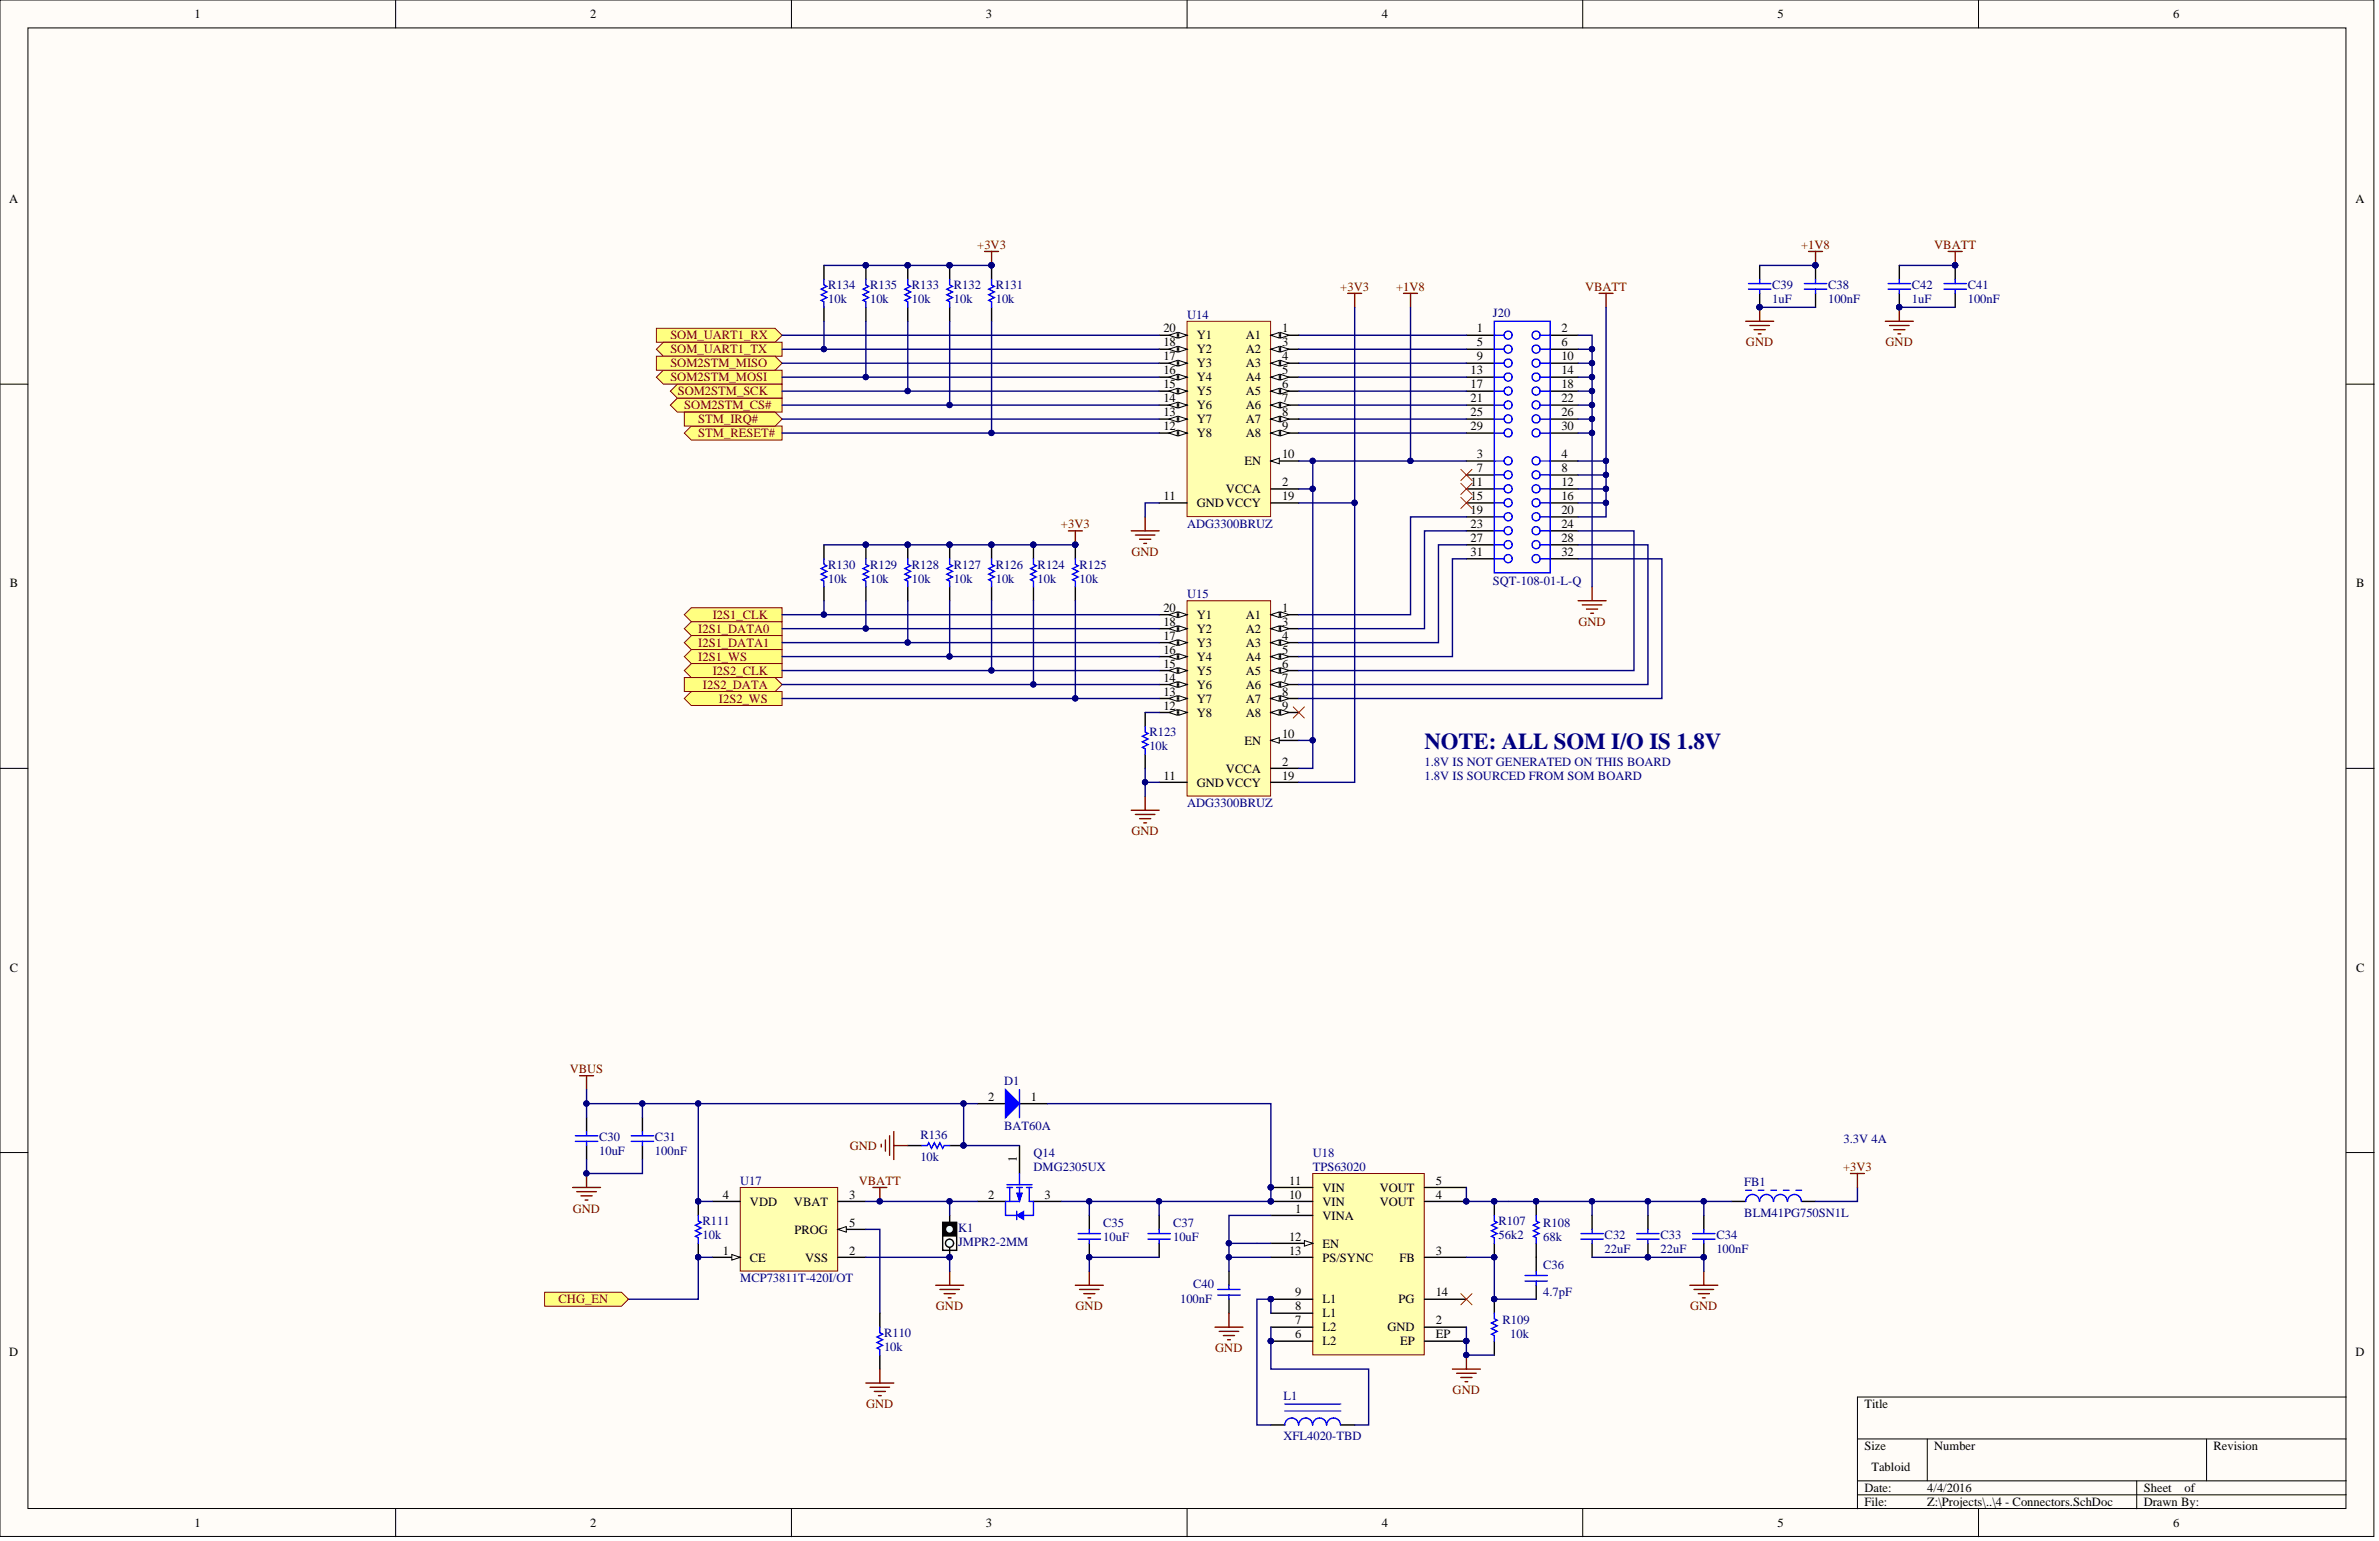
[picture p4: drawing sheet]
<svg xmlns="http://www.w3.org/2000/svg" width="431mm" height="279mm" viewBox="0 0 431 279" stroke-linecap="round" stroke-linejoin="round" font-family="sans-serif">
<defs><g id="words">
<text font-size="4.1" fill="#000080" x="258.3" y="135.9">NOTE: ALL SOM I/O IS 1.8V</text>
<g font-size="2.3">
<text x="35.3" y="3.3">1</text>
<text x="107.1" y="3.3">2</text>
<text x="178.8" y="3.3">3</text>
<text x="250.6" y="3.3">4</text>
<text x="322.3" y="3.3">5</text>
<text x="394.1" y="3.3">6</text>
<text x="1.7" y="36.9">A</text>
<text x="427.2" y="36.9">A</text>
<text x="211" y="65.3">17</text>
<text x="211" y="62.8">18</text>
<text x="211" y="60.3">20</text>
<text x="217.1" y="64.1">Y2</text>
<text x="217.1" y="61.5">Y1</text>
<text x="225.9" y="61.5">A1</text>
<text x="225.9" y="64.1">A2</text>
<text x="232.5" y="60.3">1</text>
<text x="232.5" y="62.8">3</text>
<text x="232.5" y="65.3">4</text>
<text x="267.8" y="60.3">1</text>
<text x="267.8" y="62.8">5</text>
<text x="267.8" y="65.3">9</text>
<text x="283.2" y="60.3">2</text>
<text x="283.2" y="62.8">6</text>
<text x="283.2" y="65.3">10</text>
<text x="211" y="70.4">15</text>
<text x="211" y="67.9">16</text>
<text x="217.1" y="71.7">Y5</text>
<text x="217.1" y="69.1">Y4</text>
<text x="217.1" y="66.6">Y3</text>
<text x="225.9" y="66.6">A3</text>
<text x="225.9" y="69.1">A4</text>
<text x="225.9" y="71.7">A5</text>
<text x="232.5" y="67.9">5</text>
<text x="232.5" y="70.4">6</text>
<text x="266.7" y="70.4">17</text>
<text x="266.7" y="67.9">13</text>
<text x="283.2" y="67.9">14</text>
<text x="283.2" y="70.4">18</text>
<text x="211" y="75.5">13</text>
<text x="211" y="72.9">14</text>
<text x="217.1" y="76.7">Y7</text>
<text x="217.1" y="74.2">Y6</text>
<text x="225.9" y="74.2">A6</text>
<text x="225.9" y="76.7">A7</text>
<text x="232.5" y="72.9">7</text>
<text x="232.5" y="75.5">8</text>
<text x="266.7" y="75.5">25</text>
<text x="266.7" y="72.9">21</text>
<text x="283.2" y="72.9">22</text>
<text x="283.2" y="75.5">26</text>
<text x="211" y="78">12</text>
<text x="217.1" y="79.3">Y8</text>
<text x="225.9" y="79.3">A8</text>
<text x="232.5" y="78">9</text>
<text x="232.5" y="83.1">10</text>
<text x="266.7" y="78">29</text>
<text x="267.8" y="83.1">3</text>
<text x="283.2" y="83.1">4</text>
<text x="283.2" y="78">30</text>
<text x="222.3" y="89.4">VCCA</text>
<text x="225.7" y="84.3">EN</text>
<text x="232.5" y="88.1">2</text>
<text x="266.7" y="88.1">11</text>
<text x="267.8" y="85.6">7</text>
<text x="283.2" y="85.6">8</text>
<text x="283.2" y="88.1">12</text>
<text x="211" y="90.7">11</text>
<text x="217.1" y="91.9">GNDVCCY</text>
<text x="232.5" y="90.7">19</text>
<text x="266.7" y="95.7">23</text>
<text x="266.7" y="93.2">19</text>
<text x="266.7" y="90.7">15</text>
<text x="283.2" y="90.7">16</text>
<text x="283.2" y="93.2">20</text>
<text x="283.2" y="95.7">24</text>
<text x="266.7" y="100.8">31</text>
<text x="266.7" y="98.3">27</text>
<text x="283.2" y="98.3">28</text>
<text x="283.2" y="100.8">32</text>
<text x="1.8" y="106.5">B</text>
<text x="427.3" y="106.5">B</text>
<text x="211" y="113.5">18</text>
<text x="211" y="110.9">20</text>
<text x="217.1" y="112.2">Y1</text>
<text x="225.9" y="112.2">A1</text>
<text x="232.5" y="110.9">1</text>
<text x="232.5" y="113.5">3</text>
<text x="211" y="118.5">16</text>
<text x="211" y="116">17</text>
<text x="217.1" y="119.8">Y4</text>
<text x="217.1" y="117.3">Y3</text>
<text x="217.1" y="114.7">Y2</text>
<text x="225.9" y="114.7">A2</text>
<text x="225.9" y="117.3">A3</text>
<text x="225.9" y="119.8">A4</text>
<text x="232.5" y="116">4</text>
<text x="232.5" y="118.5">5</text>
<text x="211" y="123.6">14</text>
<text x="211" y="121.1">15</text>
<text x="217.1" y="124.9">Y6</text>
<text x="217.1" y="122.3">Y5</text>
<text x="225.9" y="122.3">A5</text>
<text x="225.9" y="124.9">A6</text>
<text x="232.5" y="121.1">6</text>
<text x="232.5" y="123.6">7</text>
<text x="211" y="128.7">12</text>
<text x="211" y="126.1">13</text>
<text x="217.1" y="129.9">Y8</text>
<text x="217.1" y="127.4">Y7</text>
<text x="225.9" y="127.4">A7</text>
<text x="225.9" y="129.9">A8</text>
<text x="232.5" y="126.1">8</text>
<text x="232.5" y="128.7">9</text>
<text x="225.7" y="135">EN</text>
<text x="232.5" y="133.7">10</text>
<text x="211" y="141.3">11</text>
<text x="217.1" y="142.6">GNDVCCY</text>
<text x="222.3" y="140.1">VCCA</text>
<text x="232.5" y="138.8">2</text>
<text x="232.5" y="141.3">19</text>
<text x="1.8" y="176.2">C</text>
<text x="427.3" y="176.2">C</text>
<text x="179.2" y="199.6">2</text>
<text x="186.9" y="199.6">1</text>
<text x="184.4" y="210.7" transform="rotate(-90 184.4 210.7)">1</text>
<text x="233.8" y="214.8">11</text>
<text x="260.4" y="214.8">5</text>
<text x="131.1" y="217.3">4</text>
<text x="136" y="218.6">VDD</text>
<text x="144" y="218.6">VBAT</text>
<text x="154" y="217.3">3</text>
<text x="179.2" y="217.3">2</text>
<text x="189.5" y="217.3">3</text>
<text x="233.8" y="217.3">10</text>
<text x="234.9" y="219.9">1</text>
<text x="239.9" y="218.6">VIN</text>
<text x="239.9" y="221.1">VINA</text>
<text x="239.9" y="216.1">VIN</text>
<text x="250.2" y="218.6">VOUT</text>
<text x="250.2" y="216.1">VOUT</text>
<text x="260.4" y="217.3">4</text>
<text x="131.1" y="227.5">1</text>
<text x="144.1" y="223.7">PROG</text>
<text x="154" y="227.5">2</text>
<text x="154" y="222.4">5</text>
<text x="233.8" y="224.9">12</text>
<text x="233.8" y="227.5">13</text>
<text x="239.9" y="226.2">EN</text>
<text x="260.4" y="227.5">3</text>
<text x="136" y="228.7">CE</text>
<text x="146" y="228.7">VSS</text>
<text x="239.9" y="228.7">PS/SYNC</text>
<text x="253.8" y="228.7">FB</text>
<text x="234.9" y="235.1">9</text>
<text x="234.9" y="237.6">8</text>
<text x="239.9" y="236.3">L1</text>
<text x="239.9" y="238.9">L1</text>
<text x="253.7" y="236.3">PG</text>
<text x="260.4" y="235.1">14</text>
<text x="1.7" y="245.8">D</text>
<text x="234.9" y="242.7">6</text>
<text x="234.9" y="240.1">7</text>
<text x="239.9" y="243.9">L2</text>
<text x="239.9" y="241.4">L2</text>
<text x="251.6" y="241.4">GND</text>
<text x="253.9" y="243.9">EP</text>
<text x="260.4" y="240.1">2</text>
<text x="260.4" y="242.7">EP</text>
<text x="427.2" y="245.8">D</text>
<text x="338.1" y="255.3">Title</text>
<text x="338.1" y="262.9">Size</text>
<text x="350.8" y="262.9">Number</text>
<text x="401.4" y="262.9">Revision</text>
<text x="339.4" y="266.7">Tabloid</text>
<text x="338.1" y="270.5">Date:</text>
<text x="338.1" y="273.1">File:</text>
<text x="349.5" y="270.5">4/4/2016</text>
<text x="349.5" y="273.1">Z:\Projects\..\4 - Connectors.SchDoc</text>
<text x="388.8" y="270.5">Sheet</text>
<text x="388.8" y="273.1">Drawn By:</text>
<text x="396.2" y="270.5">of</text>
<text x="35.3" y="276.9">1</text>
<text x="107.1" y="276.9">2</text>
<text x="178.8" y="276.9">3</text>
<text x="250.6" y="276.9">4</text>
<text x="322.3" y="276.9">5</text>
<text x="394.1" y="276.9">6</text>
</g>
<g font-size="2.3" fill="#800000">
<text x="177.2" y="45.1">+3V3</text>
<text x="326.6" y="45.1">+1V8</text>
<text x="350.8" y="45.1">VBATT</text>
<text x="243.1" y="52.7">+3V3</text>
<text x="253.2" y="52.7">+1V8</text>
<text x="287.5" y="52.7">VBATT</text>
<text x="121.6" y="61.5">SOM_UART1_RX</text>
<text x="121.6" y="64.1">SOM_UART1_TX</text>
<text x="316.6" y="62.8">GND</text>
<text x="342" y="62.8">GND</text>
<text x="121.6" y="69.1">SOM2STM_MOSI</text>
<text x="121.6" y="66.6">SOM2STM_MISO</text>
<text x="122.9" y="71.7">SOM2STM_SCK</text>
<text x="124.1" y="74.2">SOM2STM_CS#</text>
<text x="126.6" y="76.7">STM_IRQ#</text>
<text x="126.6" y="79.3">STM_RESET#</text>
<text x="192.4" y="95.7">+3V3</text>
<text x="205.2" y="100.8">GND</text>
<text x="129.3" y="112.2">I2S1_CLK</text>
<text x="286.2" y="113.5">GND</text>
<text x="126.6" y="114.7">I2S1_DATA0</text>
<text x="126.6" y="117.3">I2S1_DATA1</text>
<text x="126.6" y="119.8">I2S1_WS</text>
<text x="127.5" y="124.9">I2S2_DATA</text>
<text x="129.3" y="122.3">I2S2_CLK</text>
<text x="130.4" y="127.4">I2S2_WS</text>
<text x="205.2" y="151.5">GND</text>
<text x="103.3" y="194.5">VBUS</text>
<text x="154.1" y="208.5">GND</text>
<text x="155.8" y="214.8">VBATT</text>
<text x="334.2" y="212.3">+3V3</text>
<text x="103.9" y="219.9">GND</text>
<text x="101.3" y="236.3">CHG_EN</text>
<text x="169.7" y="237.6">GND</text>
<text x="195.1" y="237.6">GND</text>
<text x="306.5" y="237.6">GND</text>
<text x="220.4" y="245.2">GND</text>
<text x="157.1" y="255.3">GND</text>
<text x="263.4" y="252.8">GND</text>
</g>
<g font-size="2.3" fill="#000080">
<text x="150.2" y="52.4">R134</text>
<text x="157.8" y="52.4">R135</text>
<text x="165.4" y="52.4">R133</text>
<text x="173" y="52.4">R132</text>
<text x="180.6" y="52.4">R131</text>
<text x="321.4" y="52.4">C39</text>
<text x="331.5" y="52.4">C38</text>
<text x="346.7" y="52.4">C42</text>
<text x="356.9" y="52.4">C41</text>
<text x="150.2" y="55">10k</text>
<text x="157.8" y="55">10k</text>
<text x="165.4" y="55">10k</text>
<text x="173" y="55">10k</text>
<text x="180.6" y="55">10k</text>
<text x="215.3" y="57.7">U14</text>
<text x="270.8" y="57.5">J20</text>
<text x="321.4" y="55">1uF</text>
<text x="331.5" y="55">100nF</text>
<text x="346.7" y="55">1uF</text>
<text x="356.9" y="55">100nF</text>
<text x="215.3" y="95.7">ADG3300BRUZ</text>
<text x="150.2" y="105.6">10k</text>
<text x="150.2" y="103.1">R130</text>
<text x="157.8" y="105.6">10k</text>
<text x="157.8" y="103.1">R129</text>
<text x="165.4" y="105.6">10k</text>
<text x="165.4" y="103.1">R128</text>
<text x="173" y="105.6">10k</text>
<text x="173" y="103.1">R127</text>
<text x="180.6" y="105.6">10k</text>
<text x="180.6" y="103.1">R126</text>
<text x="188.2" y="105.6">10k</text>
<text x="188.2" y="103.1">R124</text>
<text x="195.8" y="105.6">10k</text>
<text x="195.8" y="103.1">R125</text>
<text x="270.8" y="106.1">SQT-108-01-L-Q</text>
<text x="215.3" y="108.4">U15</text>
<text x="208.4" y="136">10k</text>
<text x="208.4" y="133.5">R123</text>
<text x="258.3" y="141.3">1.8V IS SOURCED FROM SOM BOARD</text>
<text x="258.3" y="138.8">1.8V IS NOT GENERATED ON THIS BOARD</text>
<text x="215.3" y="146.4">ADG3300BRUZ</text>
<text x="182.1" y="196.8">D1</text>
<text x="108.7" y="209.5">10uF</text>
<text x="108.7" y="206.9">C30</text>
<text x="118.8" y="209.5">100nF</text>
<text x="118.8" y="206.9">C31</text>
<text x="166.9" y="206.4">R136</text>
<text x="182.1" y="204.9">BAT60A</text>
<text x="187.4" y="209.7">Q14</text>
<text x="238.1" y="209.7">U18</text>
<text x="334.3" y="207.2">3.3V 4A</text>
<text x="134.2" y="214.8">U17</text>
<text x="166.9" y="210.5">10k</text>
<text x="187.4" y="212.3">DMG2305UX</text>
<text x="238.1" y="212.3">TPS63020</text>
<text x="316.3" y="215">FB1</text>
<text x="316.3" y="220.6">BLM41PG750SN1L</text>
<text x="127.4" y="224.7">10k</text>
<text x="127.4" y="222.1">R111</text>
<text x="173.7" y="223.4">K1</text>
<text x="173.7" y="225.9">JMPR2-2MM</text>
<text x="200.1" y="224.9">10uF</text>
<text x="200.1" y="222.4">C35</text>
<text x="212.8" y="224.9">10uF</text>
<text x="212.8" y="222.4">C37</text>
<text x="271.8" y="224.7">56k2</text>
<text x="271.8" y="222.1">R107</text>
<text x="279.9" y="224.9">68k</text>
<text x="279.9" y="222.4">R108</text>
<text x="291" y="227.2">22uF</text>
<text x="291" y="224.7">C32</text>
<text x="301.1" y="227.2">22uF</text>
<text x="301.1" y="224.7">C33</text>
<text x="311.3" y="227.2">100nF</text>
<text x="311.3" y="224.7">C34</text>
<text x="134.2" y="232.5">MCP73811T-420I/OT</text>
<text x="216.4" y="233.5">C40</text>
<text x="279.9" y="230">C36</text>
<text x="214" y="236.3">100nF</text>
<text x="279.9" y="235.1">4.7pF</text>
<text x="160.3" y="244.9">10k</text>
<text x="160.3" y="242.4">R110</text>
<text x="272.5" y="240.1">R109</text>
<text x="273.9" y="242.7">10k</text>
<text x="232.8" y="253.8">L1</text>
<text x="232.8" y="261.1">XFL4020-TBD</text>
</g>
</g></defs>
<g fill="#fffcf8" stroke="#000" stroke-width=".18">
<path d="M0 0h430.5v278.6h-430.5z"/>
<path d="M5.1 5.1h420.4v268.4h-420.4z"/>
</g>
<g fill="none" stroke="#000" stroke-width=".18">
<path d="M71.8 0v5.1M143.5 0v5.1M215.3 0v5.1M287 0v5.1M358.8 0v5.1M0 69.7h5.1M425.5 69.7h5.1M0 139.3h5.1M425.5 139.3h5.1M0 209h5.1M425.5 209h5.1M425.5 253.3h-88.6v20.3"/>
<path d="M71.8 273.6v5M143.5 273.6v5M215.3 273.6v5M287 273.6v5M336.9 260.9h88.6M336.9 268.5h88.6M336.9 271h88.6M349.5 260.9v7.6M358.8 273.6v5M387.5 268.5v5.1M400.2 260.9v7.6"/>
</g>
<g fill="#ffff80" stroke="#800000" stroke-width=".18">
<path d="M119 59.5h21.6l1.2 1.3-1.2 1.3h-21.6z" fill-rule="evenodd"/>
<path d="M120.3 62.1h21.5v2.5h-21.5l-1.3-1.3z" fill-rule="evenodd"/>
<path d="M125.4 112.7h16.4v2.5h-16.4l-1.3-1.2z" fill-rule="evenodd"/>
<path d="M125.4 115.2h16.4v2.6h-16.4l-1.3-1.3z" fill-rule="evenodd"/>
<path d="M125.4 125.4h16.4v2.5h-16.4l-1.3-1.3z" fill-rule="evenodd"/>
<path d="M125.4 120.3h16.4v2.5h-16.4l-1.3-1.2z" fill-rule="evenodd"/>
<path d="M124.1 122.8h16.5l1.2 1.3-1.2 1.3h-16.5z" fill-rule="evenodd"/>
<path d="M120.3 67.1h21.5v2.6h-21.5l-1.3-1.3z" fill-rule="evenodd"/>
<path d="M119 64.6h21.6l1.2 1.3-1.2 1.2h-21.6z" fill-rule="evenodd"/>
<path d="M125.4 110.2h16.4v2.5h-16.4l-1.3-1.3z" fill-rule="evenodd"/>
<path d="M122.8 72.2h19v2.5h-19l-1.2-1.2z" fill-rule="evenodd"/>
<path d="M122.8 69.7h19v2.5h-19l-1.2-1.3z" fill-rule="evenodd"/>
<path d="M125.4 117.8h16.4v2.5h-16.4l-1.3-1.3z" fill-rule="evenodd"/>
</g>
<g fill="none" stroke="#000" stroke-width=".25">
<path d="M265.9 78.5h5.1M265.9 76h5.1M265.9 73.5h5.1M265.9 70.9h5.1M265.9 60.8h5.1M265.9 63.3h5.1M265.9 65.9h5.1M265.9 68.4h5.1M281.1 78.5h5.1M281.1 76h5.1M281.1 73.5h5.1M281.1 70.9h5.1"/>
<path d="M281.1 60.8h5.1M281.1 63.3h5.1M281.1 65.9h5.1M281.1 68.4h5.1M265.9 98.8h5.1M265.9 96.3h5.1M265.9 93.7h5.1M265.9 83.6h5.1M265.9 86.1h5.1M265.9 88.7h5.1M265.9 91.2h5.1M281.1 98.8h5.1"/>
<path d="M281.1 96.3h5.1M281.1 93.7h5.1M281.1 83.6h5.1M281.1 86.1h5.1M281.1 88.7h5.1M281.1 91.2h5.1M265.9 101.3h5.1M281.1 101.3h5.1"/>
</g>
<g fill="none" stroke="#00f" stroke-width=".25">
<path d="M271 58.3h10.1v45.5h-10.1zM271 63.3h1.8M271 68.4h1.8M271 65.9h1.8M271 70.9h1.8M271 60.8h1.8M271 73.5h1.8M271 78.5h1.8M271 76h1.8M279.4 63.3h1.7M279.4 68.4h1.7M279.4 65.9h1.7"/>
<path d="M279.4 70.9h1.7M279.4 60.8h1.7M279.4 73.5h1.7M279.4 78.5h1.7M279.4 76h1.7M271 83.6h1.8M271 88.7h1.8M271 93.7h1.8M271 91.2h1.8M271 96.3h1.8M271 86.1h1.8M271 98.8h1.8"/>
<path d="M279.4 83.6h1.7M279.4 88.7h1.7M279.4 93.7h1.7M279.4 91.2h1.7M279.4 96.3h1.7M279.4 86.1h1.7M279.4 98.8h1.7M271 101.3h1.8M279.4 101.3h1.7"/>
<circle cx="273.5" cy="70.9" r=".73"/>
<circle cx="273.5" cy="76" r=".73"/>
<circle cx="273.5" cy="73.4" r=".73"/>
<circle cx="273.5" cy="78.5" r=".73"/>
<circle cx="273.5" cy="68.4" r=".73"/>
<circle cx="273.5" cy="65.8" r=".73"/>
<circle cx="273.5" cy="63.3" r=".73"/>
<circle cx="273.5" cy="60.8" r=".73"/>
<circle cx="278.6" cy="70.9" r=".73"/>
<circle cx="278.6" cy="76" r=".73"/>
<circle cx="278.6" cy="73.4" r=".73"/>
<circle cx="278.6" cy="78.5" r=".73"/>
<circle cx="278.6" cy="68.4" r=".73"/>
<circle cx="278.6" cy="65.8" r=".73"/>
<circle cx="278.6" cy="63.3" r=".73"/>
<circle cx="278.6" cy="60.8" r=".73"/>
<circle cx="273.5" cy="93.7" r=".73"/>
<circle cx="273.5" cy="96.2" r=".73"/>
<circle cx="273.5" cy="98.8" r=".73"/>
<circle cx="273.5" cy="83.6" r=".73"/>
<circle cx="273.5" cy="91.2" r=".73"/>
<circle cx="273.5" cy="88.6" r=".73"/>
<circle cx="273.5" cy="86.1" r=".73"/>
<circle cx="278.6" cy="93.7" r=".73"/>
<circle cx="278.6" cy="96.2" r=".73"/>
<circle cx="278.6" cy="98.8" r=".73"/>
<circle cx="278.6" cy="83.6" r=".73"/>
<circle cx="278.6" cy="91.2" r=".73"/>
<circle cx="278.6" cy="88.6" r=".73"/>
<circle cx="278.6" cy="86.1" r=".73"/>
<circle cx="273.5" cy="101.3" r=".73"/>
<circle cx="278.6" cy="101.3" r=".73"/>
</g>
<path d="M286.2 60.8h2.5v17.7h-2.5M286.2 76h2.5M286.2 73.5h2.5M286.2 70.9h2.5M286.2 68.4h2.5M286.2 65.9h2.5M286.2 63.3h2.5M288.7 78.5v27.9M286.2 86.1h5.1M286.2 88.7h5.1M286.2 83.6h5.1" fill="none" stroke="#000080" stroke-width=".25"/>
<g fill="#000080" stroke="#000080" stroke-width=".18">
<circle cx="288.7" cy="76" r=".48"/>
<circle cx="288.7" cy="73.4" r=".48"/>
<circle cx="288.7" cy="70.9" r=".48"/>
<circle cx="288.7" cy="68.4" r=".48"/>
<circle cx="288.7" cy="65.8" r=".48"/>
<circle cx="288.7" cy="63.3" r=".48"/>
<circle cx="291.2" cy="86.1" r=".48"/>
<circle cx="291.2" cy="88.6" r=".48"/>
<circle cx="288.7" cy="78.5" r=".48"/>
<circle cx="291.2" cy="83.6" r=".48"/>
</g>
<path d="M290 53.2h2.5M291.3 53.2v2.5M286.2 108.9h5.1M287 109.7h3.5M287.7 110.4h2M288.5 111.2h.5M288.7 106.4v2.5" fill="none" stroke="#800000" stroke-width=".25"/>
<g fill="#ffff80" stroke="#800000" stroke-width=".18">
<path d="M125.4 77.3h16.4v2.5h-16.4l-1.3-1.3z" fill-rule="evenodd"/>
<path d="M124.1 74.7h16.5l1.2 1.3-1.2 1.3h-16.5z" fill-rule="evenodd"/>
</g>
<g fill="none" stroke="#000080" stroke-width=".25">
<path d="M149.4 58.3v5M157 58.3v10.1M164.6 58.3v12.6M172.2 58.3v15.2M179.8 58.3v20.2M235.5 76h30.4M235.5 65.9h30.4M235.5 60.8h30.4M291.3 91.2v2.5h-5.1M149.4 108.9v2.5M157 108.9v5.1M164.6 108.9v7.6"/>
<path d="M172.2 108.9v10.1"/>
</g>
<g fill="#000080" stroke="#000080" stroke-width=".18">
<circle cx="291.2" cy="91.2" r=".48"/>
<circle cx="157" cy="48.1" r=".48"/>
<circle cx="164.6" cy="48.1" r=".48"/>
<circle cx="172.2" cy="48.1" r=".48"/>
<circle cx="179.8" cy="48.1" r=".48"/>
<circle cx="149.4" cy="63.3" r=".48"/>
<circle cx="157" cy="68.4" r=".48"/>
<circle cx="164.6" cy="70.9" r=".48"/>
<circle cx="172.2" cy="73.4" r=".48"/>
<circle cx="179.8" cy="78.5" r=".48"/>
<circle cx="157" cy="98.8" r=".48"/>
<circle cx="164.6" cy="98.8" r=".48"/>
<circle cx="172.2" cy="98.8" r=".48"/>
<circle cx="149.4" cy="111.4" r=".48"/>
<circle cx="157" cy="114" r=".48"/>
<circle cx="164.6" cy="116.5" r=".48"/>
<circle cx="172.2" cy="119" r=".48"/>
<circle cx="179.8" cy="98.8" r=".48"/>
<circle cx="187.4" cy="98.8" r=".48"/>
<circle cx="195" cy="98.8" r=".48"/>
</g>
<g fill="none" stroke="#000" stroke-width=".25">
<path d="M149.4 48.1v2.6M149.4 55.7v2.6M157 48.1v2.6M157 55.7v2.6M164.6 48.1v2.6M164.6 55.7v2.6M172.2 48.1v2.6M172.2 55.7v2.6M179.8 48.1v2.6M179.8 55.7v2.6M149.4 98.8v2.5M157 98.8v2.5"/>
<path d="M164.6 98.8v2.5M172.2 98.8v2.5M179.8 98.8v2.5M187.4 98.8v2.5M195 98.8v2.5M149.4 106.4v2.5M157 106.4v2.5M164.6 106.4v2.5M172.2 106.4v2.5M179.8 106.4v2.5M187.4 106.4v2.5M195 106.4v2.5"/>
</g>
<path d="M149.4 50.7v1l.5 .2-1 .5 1 .5-1 .5 1 .5-1 .6 .5 .2v1M157 50.7v1l.5 .2-1 .5 1 .5-1 .5 1 .5-1 .6 .5 .2v1M164.6 50.7v1l.5 .2-1 .5 1 .5-1 .5 1 .5-1 .6 .5 .2v1M172.2 50.7v1l.5 .2-1 .5 1 .5-1 .5 1 .5-1 .6 .5 .2v1M179.8 50.7v1l.5 .2-1 .5 1 .5-1 .5 1 .5-1 .6 .5 .2v1M149.4 101.3v1l.5 .3-1 .5 1 .5-1 .5 1 .5-1 .5 .5 .3v1M157 101.3v1l.5 .3-1 .5 1 .5-1 .5 1 .5-1 .5 .5 .3v1M164.6 101.3v1l.5 .3-1 .5 1 .5-1 .5 1 .5-1 .5 .5 .3v1M172.2 101.3v1l.5 .3-1 .5 1 .5-1 .5 1 .5-1 .5 .5 .3v1M179.8 101.3v1l.5 .3-1 .5 1 .5-1 .5 1 .5-1 .5 .5 .3v1M187.4 101.3v1l.5 .3-1 .5 1 .5-1 .5 1 .5-1 .5 .5 .3v1M195 101.3v1l.5 .3-1 .5 1 .5-1 .5 1 .5-1 .5 .5 .3v1" fill="none" stroke="#00f" stroke-width=".25"/>
<path d="M215.3 58.3h15.1v35.4h-15.1z" fill="#ffffb0" stroke="#800000" stroke-width=".18"/>
<path d="M230.5 60.8h5" fill="none" stroke="#000" stroke-width=".25"/>
<path d="M230.5 60.8l1.5-.5v1z" fill="#fffcf8"/>
<path d="M230.5 60.8l1.5-.5v1z" fill="none" stroke="#000" stroke-width=".18"/>
<path d="M232.3 60.3l1.5 .5-1.5 .5z" fill="#fffcf8"/>
<path d="M232.3 60.3l1.5 .5-1.5 .5z" fill="none" stroke="#000" stroke-width=".18"/>
<path d="M230.5 63.3h5M230.5 88.7h5" fill="none" stroke="#000" stroke-width=".25"/>
<path d="M230.5 63.3l1.5-.5v1z" fill="#fffcf8"/>
<path d="M230.5 63.3l1.5-.5v1z" fill="none" stroke="#000" stroke-width=".18"/>
<path d="M232.3 62.8l1.5 .5-1.5 .5z" fill="#fffcf8"/>
<path d="M232.3 62.8l1.5 .5-1.5 .5z" fill="none" stroke="#000" stroke-width=".18"/>
<path d="M230.5 65.9h5" fill="none" stroke="#000" stroke-width=".25"/>
<path d="M230.5 65.9l1.5-.6v1.1z" fill="#fffcf8"/>
<path d="M230.5 65.9l1.5-.6v1.1z" fill="none" stroke="#000" stroke-width=".18"/>
<path d="M232.3 65.3l1.5 .6-1.5 .5z" fill="#fffcf8"/>
<path d="M232.3 65.3l1.5 .6-1.5 .5z" fill="none" stroke="#000" stroke-width=".18"/>
<path d="M230.5 68.4h5" fill="none" stroke="#000" stroke-width=".25"/>
<path d="M230.5 68.4l1.5-.5v1z" fill="#fffcf8"/>
<path d="M230.5 68.4l1.5-.5v1z" fill="none" stroke="#000" stroke-width=".18"/>
<path d="M232.3 67.9l1.5 .5-1.5 .5z" fill="#fffcf8"/>
<path d="M232.3 67.9l1.5 .5-1.5 .5z" fill="none" stroke="#000" stroke-width=".18"/>
<path d="M230.5 70.9h5" fill="none" stroke="#000" stroke-width=".25"/>
<path d="M230.5 70.9l1.5-.5v1z" fill="#fffcf8"/>
<path d="M230.5 70.9l1.5-.5v1z" fill="none" stroke="#000" stroke-width=".18"/>
<path d="M232.3 70.4l1.5 .5-1.5 .5z" fill="#fffcf8"/>
<path d="M232.3 70.4l1.5 .5-1.5 .5z" fill="none" stroke="#000" stroke-width=".18"/>
<path d="M230.5 73.5h5" fill="none" stroke="#000" stroke-width=".25"/>
<path d="M230.5 73.5l1.5-.6v1.1z" fill="#fffcf8"/>
<path d="M230.5 73.5l1.5-.6v1.1z" fill="none" stroke="#000" stroke-width=".18"/>
<path d="M232.3 72.9l1.5 .6-1.5 .5z" fill="#fffcf8"/>
<path d="M232.3 72.9l1.5 .6-1.5 .5z" fill="none" stroke="#000" stroke-width=".18"/>
<path d="M230.5 76h5" fill="none" stroke="#000" stroke-width=".25"/>
<path d="M230.5 76l1.5-.5v1z" fill="#fffcf8"/>
<path d="M230.5 76l1.5-.5v1z" fill="none" stroke="#000" stroke-width=".18"/>
<path d="M232.3 75.5l1.5 .5-1.5 .5z" fill="#fffcf8"/>
<path d="M232.3 75.5l1.5 .5-1.5 .5z" fill="none" stroke="#000" stroke-width=".18"/>
<path d="M230.5 78.5h5" fill="none" stroke="#000" stroke-width=".25"/>
<path d="M230.5 78.5l1.5-.5v1z" fill="#fffcf8"/>
<path d="M230.5 78.5l1.5-.5v1z" fill="none" stroke="#000" stroke-width=".18"/>
<path d="M232.3 78l1.5 .5-1.5 .5z" fill="#fffcf8"/>
<path d="M232.3 78l1.5 .5-1.5 .5z" fill="none" stroke="#000" stroke-width=".18"/>
<path d="M230.5 83.6h5" fill="none" stroke="#000" stroke-width=".25"/>
<path d="M230.5 83.6l1.5-.5v1z" fill="#fffcf8"/>
<path d="M230.5 83.6l1.5-.5v1z" fill="none" stroke="#000" stroke-width=".18"/>
<path d="M210.2 78.5h5.1M210.2 91.2h5.1" fill="none" stroke="#000" stroke-width=".25"/>
<path d="M213.8 78l1.5 .5-1.5 .5z" fill="#fffcf8"/>
<path d="M213.8 78l1.5 .5-1.5 .5z" fill="none" stroke="#000" stroke-width=".18"/>
<path d="M212 78.5l1.5-.5v1z" fill="#fffcf8"/>
<path d="M212 78.5l1.5-.5v1z" fill="none" stroke="#000" stroke-width=".18"/>
<path d="M210.2 76h5.1" fill="none" stroke="#000" stroke-width=".25"/>
<path d="M213.8 75.5l1.5 .5-1.5 .5z" fill="#fffcf8"/>
<path d="M213.8 75.5l1.5 .5-1.5 .5z" fill="none" stroke="#000" stroke-width=".18"/>
<path d="M212 76l1.5-.5v1z" fill="#fffcf8"/>
<path d="M212 76l1.5-.5v1z" fill="none" stroke="#000" stroke-width=".18"/>
<path d="M210.2 73.5h5.1" fill="none" stroke="#000" stroke-width=".25"/>
<path d="M213.8 72.9l1.5 .6-1.5 .5z" fill="#fffcf8"/>
<path d="M213.8 72.9l1.5 .6-1.5 .5z" fill="none" stroke="#000" stroke-width=".18"/>
<path d="M212 73.5l1.5-.6v1.1z" fill="#fffcf8"/>
<path d="M212 73.5l1.5-.6v1.1z" fill="none" stroke="#000" stroke-width=".18"/>
<path d="M210.2 70.9h5.1" fill="none" stroke="#000" stroke-width=".25"/>
<path d="M213.8 70.4l1.5 .5-1.5 .5z" fill="#fffcf8"/>
<path d="M213.8 70.4l1.5 .5-1.5 .5z" fill="none" stroke="#000" stroke-width=".18"/>
<path d="M212 70.9l1.5-.5v1z" fill="#fffcf8"/>
<path d="M212 70.9l1.5-.5v1z" fill="none" stroke="#000" stroke-width=".18"/>
<path d="M210.2 68.4h5.1" fill="none" stroke="#000" stroke-width=".25"/>
<path d="M213.8 67.9l1.5 .5-1.5 .5z" fill="#fffcf8"/>
<path d="M213.8 67.9l1.5 .5-1.5 .5z" fill="none" stroke="#000" stroke-width=".18"/>
<path d="M212 68.4l1.5-.5v1z" fill="#fffcf8"/>
<path d="M212 68.4l1.5-.5v1z" fill="none" stroke="#000" stroke-width=".18"/>
<path d="M210.2 65.9h5.1" fill="none" stroke="#000" stroke-width=".25"/>
<path d="M213.8 65.3l1.5 .6-1.5 .5z" fill="#fffcf8"/>
<path d="M213.8 65.3l1.5 .6-1.5 .5z" fill="none" stroke="#000" stroke-width=".18"/>
<path d="M212 65.9l1.5-.6v1.1z" fill="#fffcf8"/>
<path d="M212 65.9l1.5-.6v1.1z" fill="none" stroke="#000" stroke-width=".18"/>
<path d="M210.2 63.3h5.1" fill="none" stroke="#000" stroke-width=".25"/>
<path d="M213.8 62.8l1.5 .5-1.5 .5z" fill="#fffcf8"/>
<path d="M213.8 62.8l1.5 .5-1.5 .5z" fill="none" stroke="#000" stroke-width=".18"/>
<path d="M212 63.3l1.5-.5v1z" fill="#fffcf8"/>
<path d="M212 63.3l1.5-.5v1z" fill="none" stroke="#000" stroke-width=".18"/>
<path d="M210.2 60.8h5.1M230.5 91.2h5" fill="none" stroke="#000" stroke-width=".25"/>
<path d="M213.8 60.3l1.5 .5-1.5 .5z" fill="#fffcf8"/>
<path d="M213.8 60.3l1.5 .5-1.5 .5z" fill="none" stroke="#000" stroke-width=".18"/>
<path d="M212 60.8l1.5-.5v1z" fill="#fffcf8"/>
<path d="M212 60.8l1.5-.5v1z" fill="none" stroke="#000" stroke-width=".18"/>
<path d="M141.8 76h68.4M141.8 65.9h68.4M141.8 60.8h68.4M210.2 91.2h-2.5v2.5" fill="none" stroke="#000080" stroke-width=".25"/>
<path d="M205.2 96.3h5M205.9 97h3.6M206.7 97.8h2M207.4 98.5h.5M207.7 93.7v2.6" fill="none" stroke="#800000" stroke-width=".25"/>
<path d="M215.3 108.9h15.1v35.4h-15.1z" fill="#ffffb0" stroke="#800000" stroke-width=".18"/>
<path d="M230.5 111.4h5" fill="none" stroke="#000" stroke-width=".25"/>
<path d="M230.5 111.4l1.5-.5v1.1z" fill="#fffcf8"/>
<path d="M230.5 111.4l1.5-.5v1.1z" fill="none" stroke="#000" stroke-width=".18"/>
<path d="M232.3 110.9l1.5 .5-1.5 .6z" fill="#fffcf8"/>
<path d="M232.3 110.9l1.5 .5-1.5 .6z" fill="none" stroke="#000" stroke-width=".18"/>
<path d="M230.5 114h5M230.5 139.3h5" fill="none" stroke="#000" stroke-width=".25"/>
<path d="M230.5 114l1.5-.5v1z" fill="#fffcf8"/>
<path d="M230.5 114l1.5-.5v1z" fill="none" stroke="#000" stroke-width=".18"/>
<path d="M232.3 113.5l1.5 .5-1.5 .5z" fill="#fffcf8"/>
<path d="M232.3 113.5l1.5 .5-1.5 .5z" fill="none" stroke="#000" stroke-width=".18"/>
<path d="M230.5 116.5h5" fill="none" stroke="#000" stroke-width=".25"/>
<path d="M230.5 116.5l1.5-.5v1z" fill="#fffcf8"/>
<path d="M230.5 116.5l1.5-.5v1z" fill="none" stroke="#000" stroke-width=".18"/>
<path d="M232.3 116l1.5 .5-1.5 .5z" fill="#fffcf8"/>
<path d="M232.3 116l1.5 .5-1.5 .5z" fill="none" stroke="#000" stroke-width=".18"/>
<path d="M230.5 119h5" fill="none" stroke="#000" stroke-width=".25"/>
<path d="M230.5 119l1.5-.5v1.1z" fill="#fffcf8"/>
<path d="M230.5 119l1.5-.5v1.1z" fill="none" stroke="#000" stroke-width=".18"/>
<path d="M232.3 118.5l1.5 .5-1.5 .6z" fill="#fffcf8"/>
<path d="M232.3 118.5l1.5 .5-1.5 .6z" fill="none" stroke="#000" stroke-width=".18"/>
<path d="M230.5 121.6h5" fill="none" stroke="#000" stroke-width=".25"/>
<path d="M230.5 121.6l1.5-.5v1z" fill="#fffcf8"/>
<path d="M230.5 121.6l1.5-.5v1z" fill="none" stroke="#000" stroke-width=".18"/>
<path d="M232.3 121.1l1.5 .5-1.5 .5z" fill="#fffcf8"/>
<path d="M232.3 121.1l1.5 .5-1.5 .5z" fill="none" stroke="#000" stroke-width=".18"/>
<path d="M230.5 124.1h5" fill="none" stroke="#000" stroke-width=".25"/>
<path d="M230.5 124.1l1.5-.5v1z" fill="#fffcf8"/>
<path d="M230.5 124.1l1.5-.5v1z" fill="none" stroke="#000" stroke-width=".18"/>
<path d="M232.3 123.6l1.5 .5-1.5 .5z" fill="#fffcf8"/>
<path d="M232.3 123.6l1.5 .5-1.5 .5z" fill="none" stroke="#000" stroke-width=".18"/>
<path d="M230.5 126.6h5" fill="none" stroke="#000" stroke-width=".25"/>
<path d="M230.5 126.6l1.5-.5v1.1z" fill="#fffcf8"/>
<path d="M230.5 126.6l1.5-.5v1.1z" fill="none" stroke="#000" stroke-width=".18"/>
<path d="M232.3 126.1l1.5 .5-1.5 .6z" fill="#fffcf8"/>
<path d="M232.3 126.1l1.5 .5-1.5 .6z" fill="none" stroke="#000" stroke-width=".18"/>
<path d="M230.5 129.2h5" fill="none" stroke="#000" stroke-width=".25"/>
<path d="M230.5 129.2l1.5-.5v1z" fill="#fffcf8"/>
<path d="M230.5 129.2l1.5-.5v1z" fill="none" stroke="#000" stroke-width=".18"/>
<path d="M232.3 128.7l1.5 .5-1.5 .5z" fill="#fffcf8"/>
<path d="M232.3 128.7l1.5 .5-1.5 .5z" fill="none" stroke="#000" stroke-width=".18"/>
<path d="M230.5 134.2h5" fill="none" stroke="#000" stroke-width=".25"/>
<path d="M230.5 134.2l1.5-.5v1.1z" fill="#fffcf8"/>
<path d="M230.5 134.2l1.5-.5v1.1z" fill="none" stroke="#000" stroke-width=".18"/>
<path d="M210.2 129.2h5.1M210.2 141.8h5.1" fill="none" stroke="#000" stroke-width=".25"/>
<path d="M213.8 128.7l1.5 .5-1.5 .5z" fill="#fffcf8"/>
<path d="M213.8 128.7l1.5 .5-1.5 .5z" fill="none" stroke="#000" stroke-width=".18"/>
<path d="M212 129.2l1.5-.5v1z" fill="#fffcf8"/>
<path d="M212 129.2l1.5-.5v1z" fill="none" stroke="#000" stroke-width=".18"/>
<path d="M210.2 126.6h5.1" fill="none" stroke="#000" stroke-width=".25"/>
<path d="M213.8 126.1l1.5 .5-1.5 .6z" fill="#fffcf8"/>
<path d="M213.8 126.1l1.5 .5-1.5 .6z" fill="none" stroke="#000" stroke-width=".18"/>
<path d="M212 126.6l1.5-.5v1.1z" fill="#fffcf8"/>
<path d="M212 126.6l1.5-.5v1.1z" fill="none" stroke="#000" stroke-width=".18"/>
<path d="M210.2 124.1h5.1" fill="none" stroke="#000" stroke-width=".25"/>
<path d="M213.8 123.6l1.5 .5-1.5 .5z" fill="#fffcf8"/>
<path d="M213.8 123.6l1.5 .5-1.5 .5z" fill="none" stroke="#000" stroke-width=".18"/>
<path d="M212 124.1l1.5-.5v1z" fill="#fffcf8"/>
<path d="M212 124.1l1.5-.5v1z" fill="none" stroke="#000" stroke-width=".18"/>
<path d="M210.2 121.6h5.1" fill="none" stroke="#000" stroke-width=".25"/>
<path d="M213.8 121.1l1.5 .5-1.5 .5z" fill="#fffcf8"/>
<path d="M213.8 121.1l1.5 .5-1.5 .5z" fill="none" stroke="#000" stroke-width=".18"/>
<path d="M212 121.6l1.5-.5v1z" fill="#fffcf8"/>
<path d="M212 121.6l1.5-.5v1z" fill="none" stroke="#000" stroke-width=".18"/>
<path d="M210.2 119h5.1" fill="none" stroke="#000" stroke-width=".25"/>
<path d="M213.8 118.5l1.5 .5-1.5 .6z" fill="#fffcf8"/>
<path d="M213.8 118.5l1.5 .5-1.5 .6z" fill="none" stroke="#000" stroke-width=".18"/>
<path d="M212 119l1.5-.5v1.1z" fill="#fffcf8"/>
<path d="M212 119l1.5-.5v1.1z" fill="none" stroke="#000" stroke-width=".18"/>
<path d="M210.2 116.5h5.1" fill="none" stroke="#000" stroke-width=".25"/>
<path d="M213.8 116l1.5 .5-1.5 .5z" fill="#fffcf8"/>
<path d="M213.8 116l1.5 .5-1.5 .5z" fill="none" stroke="#000" stroke-width=".18"/>
<path d="M212 116.5l1.5-.5v1z" fill="#fffcf8"/>
<path d="M212 116.5l1.5-.5v1z" fill="none" stroke="#000" stroke-width=".18"/>
<path d="M210.2 114h5.1" fill="none" stroke="#000" stroke-width=".25"/>
<path d="M213.8 113.5l1.5 .5-1.5 .5z" fill="#fffcf8"/>
<path d="M213.8 113.5l1.5 .5-1.5 .5z" fill="none" stroke="#000" stroke-width=".18"/>
<path d="M212 114l1.5-.5v1z" fill="#fffcf8"/>
<path d="M212 114l1.5-.5v1z" fill="none" stroke="#000" stroke-width=".18"/>
<path d="M210.2 111.4h5.1M230.5 141.8h5" fill="none" stroke="#000" stroke-width=".25"/>
<path d="M213.8 110.9l1.5 .5-1.5 .6z" fill="#fffcf8"/>
<path d="M213.8 110.9l1.5 .5-1.5 .6z" fill="none" stroke="#000" stroke-width=".18"/>
<path d="M212 111.4l1.5-.5v1.1z" fill="#fffcf8"/>
<path d="M212 111.4l1.5-.5v1.1z" fill="none" stroke="#000" stroke-width=".18"/>
<g fill="none" stroke="#000080" stroke-width=".25">
<path d="M319.1 55.7h10.2M319.1 48.1h10.2M235.5 78.5h30.4M235.5 73.5h30.4M235.5 70.9h30.4M235.5 68.4h30.4M235.5 63.3h30.4M265.9 93.7h-10.1v17.7h-20.3M265.9 96.3h-7.6v17.7h-22.8M286.2 96.3h10.1v25.3h-60.8M286.2 98.8h12.7v25.3h-63.4M179.8 108.9v12.7"/>
<path d="M187.4 108.9v15.2M195 108.9v17.7M265.9 101.3h-2.5v17.7h-27.9M286.2 101.3h15.2v25.3h-65.9M235.5 134.2h2.6M210.2 141.8h-2.5v2.6M309 217.8v2.6M336.9 215.3v2.5h-7.6"/>
</g>
<g fill="#000080" stroke="#000080" stroke-width=".18">
<circle cx="179.8" cy="121.6" r=".48"/>
<circle cx="187.4" cy="124.1" r=".48"/>
<circle cx="195" cy="126.6" r=".48"/>
<circle cx="238.1" cy="134.2" r=".48"/>
<circle cx="207.7" cy="141.8" r=".48"/>
<circle cx="329.2" cy="48.1" r=".48"/>
<circle cx="319.1" cy="55.7" r=".48"/>
<circle cx="309" cy="227.9" r=".48"/>
<circle cx="309" cy="217.8" r=".48"/>
</g>
<g fill="none" stroke="#800000" stroke-width=".25">
<path d="M244.4 53.2h2.5M245.7 53.2v2.5M254.5 53.2h2.6M255.8 53.2v2.5M316.6 58.3h5.1M317.4 59h3.5M318.1 59.8h2M319.1 55.7v2.6M328 45.6h2.5M329.3 45.6v2.5M318.9 60.5h.5M205.2 146.9h5"/>
<path d="M205.9 147.7h3.6M206.7 148.4h2M207.4 149.2h.5M207.7 144.4v2.5M335.6 212.8h2.5M336.9 212.8v2.5M306.5 233h5M307.2 233.8h3.6M308 234.6h2M308.7 235.3h.6M309 230.5v2.5"/>
</g>
<path d="M319.1 48.1v2.6M319.1 53.2v2.5M329.3 48.1v2.6M329.3 53.2v2.5M314.1 217.8h2.5M326.7 217.8h2.6M288.7 220.4v2.5M288.7 225.4v2.6M309 220.4v2.5M309 225.4v2.6" fill="none" stroke="#000" stroke-width=".25"/>
<g fill="none" stroke="#00f" stroke-width=".25">
<path d="M317.1 51.4h4.1M317.1 52.4h4.1M319.1 50.7v.7M319.1 52.4v.8M327.2 51.4h4.1M327.2 52.4h4.1M329.3 50.7v.7M329.3 52.4v.8M316.6 215.8h1M318.9 215.8h1M319.1 217.8a1.24 1.24 0 0 0-1.3-1.2 1.24 1.24 0 0 0-1.2 1.2M321.2 215.8h1"/>
<path d="M321.6 217.8a1.24 1.24 0 0 0-1.2-1.2 1.24 1.24 0 0 0-1.3 1.2M323.4 215.8h1M324.1 217.8a1.24 1.24 0 0 0-1.2-1.2 1.24 1.24 0 0 0-1.2 1.2M325.7 215.8h1M326.7 217.8a1.24 1.24 0 0 0-1.3-1.2 1.24 1.24 0 0 0-1.2 1.2M286.7 223.7h4.1M286.7 224.7h4.1M288.7 222.9v.8M288.7 224.7v.7M307 223.7h4M307 224.7h4M309 222.9v.8"/>
<path d="M309 224.7v.7"/>
</g>
<path d="M238.1 212.8h20.2v32.8h-20.2z" fill="#ffffb0" stroke="#800000" stroke-width=".18"/>
<path d="M230.5 225.4h7.6" fill="none" stroke="#000" stroke-width=".25"/>
<path d="M236.6 224.9l1.5 .5-1.5 .5z" fill="#fffcf8"/>
<path d="M236.6 224.9l1.5 .5-1.5 .5z" fill="none" stroke="#000" stroke-width=".18"/>
<g fill="none" stroke="#000" stroke-width=".25">
<path d="M230.5 217.8h7.6M230.5 215.3h7.6M258.3 217.8h7.6M258.3 215.3h7.6M271 217.8v2.6M278.6 217.8v2.6M171 221.6h2.5v5.1h-2.5zM172.2 220.4v3.3M172.2 224.7v3.3M197.6 220.4v2.5M197.6 225.4v2.6M210.2 220.4v2.5"/>
<path d="M210.2 225.4v2.6M222.9 230.5v2.5M222.9 235.6v2.5M230.5 228h7.6M230.5 235.6h7.6M230.5 220.4h7.6M230.5 238.1h7.6M258.3 228h7.6M258.3 235.6h7.6M271 225.4v2.6M271 235.6v2.5M278.6 225.4v5.1"/>
<path d="M278.6 233v2.6M298.9 220.4v2.5M298.9 225.4v2.6M230.5 240.6h7.6M230.5 243.2h7.6M230.5 258.4h2.5M243.1 258.4h2.6M258.3 240.6h7.6M258.3 243.2h7.6M271 243.2v2.5"/>
</g>
<g fill="#000080" stroke="#000080" stroke-width=".18">
<circle cx="230.5" cy="235.5" r=".48"/>
<circle cx="230.5" cy="243.1" r=".48"/>
<circle cx="230.5" cy="217.8" r=".48"/>
<circle cx="265.9" cy="217.8" r=".48"/>
<circle cx="265.9" cy="243.1" r=".48"/>
<circle cx="230.5" cy="215.3" r=".48"/>
<circle cx="265.9" cy="245.7" r=".48"/>
<circle cx="271" cy="235.5" r=".48"/>
<circle cx="278.6" cy="217.8" r=".48"/>
<circle cx="222.9" cy="225.4" r=".48"/>
<circle cx="222.9" cy="227.9" r=".48"/>
<circle cx="197.5" cy="227.9" r=".48"/>
<circle cx="210.2" cy="217.8" r=".48"/>
<circle cx="298.8" cy="227.9" r=".48"/>
<circle cx="309" cy="227.9" r=".48"/>
<circle cx="298.8" cy="217.8" r=".48"/>
<circle cx="271" cy="217.8" r=".48"/>
<circle cx="271" cy="227.9" r=".48"/>
<circle cx="288.7" cy="217.8" r=".48"/>
<circle cx="309" cy="217.8" r=".48"/>
<circle cx="159.5" cy="217.8" r=".48"/>
<circle cx="172.2" cy="227.9" r=".48"/>
</g>
<g fill="none" stroke="#800000" stroke-width=".25">
<path d="M158.3 215.3h2.5M159.6 215.3v2.5M169.7 233h5.1M170.5 233.8h3.5M171.2 234.6h2M172 235.3h.5M172.2 230.5v2.5M195 233h5.1M195.8 233.8h3.5M196.5 234.6h2.1M197.3 235.3h.5M197.6 230.5v2.5"/>
<path d="M222.9 238.1v2.5M220.4 240.6h5M221.1 241.4h3.6M221.9 242.2h2M222.6 242.9h.5M263.4 248.2h5.1M264.2 249h3.5M264.9 249.8h2.1M265.7 250.5h.5M265.9 245.7v2.5"/>
</g>
<g fill="none" stroke="#00f" stroke-width=".25">
<path d="M195.5 223.7h4.1M195.5 224.7h4.1M197.6 222.9v.8M197.6 224.7v.7M208.2 223.7h4M208.2 224.7h4M210.2 222.9v.8M210.2 224.7v.7M220.9 234.8h4M220.9 233.8h4M222.9 233v.8M222.9 234.8v.8"/>
<path d="M271 238.1v1l.5 .3-1 .5 1 .5-1 .5 1 .5-1 .5 .5 .3v1M271 220.4v1l.5 .2-1 .5 1 .5-1 .6 1 .5-1 .5 .5 .2v1M276.6 231.3h4M276.6 232.3h4M278.6 220.4v1l.5 .2-1 .5 1 .5-1 .6 1 .5-1 .5 .5 .2v1M278.6 230.5v.8M278.6 232.3v.7M296.8 223.7h4.1M296.8 224.7h4.1M298.9 222.9v.8M298.9 224.7v.7M233 255.8h10.1"/>
<path d="M233 254.6h10.1M235.5 258.4a1.24 1.24 0 0 0-1.2-1.3 1.24 1.24 0 0 0-1.3 1.3M238 258.4a1.24 1.24 0 0 0-1.2-1.3 1.24 1.24 0 0 0-1.3 1.3M240.6 258.4a1.24 1.24 0 0 0-1.3-1.3 1.24 1.24 0 0 0-1.2 1.3M243.1 258.4a1.24 1.24 0 0 0-1.2-1.3 1.24 1.24 0 0 0-1.3 1.3"/>
</g>
<g fill="none" stroke="#000080" stroke-width=".25">
<path d="M210.2 217.8v2.6M265.9 215.3v2.5h22.8M298.9 217.8v2.6M314.1 217.8h-25.4v2.6M210.2 228h-12.6v2.5M222.9 228v2.5M222.9 225.4h7.6M230.5 220.4h-7.6v7.6h7.6M230.5 238.1v-2.5h-2.6v22.8h2.6M265.9 228h5.1v7.6h7.6M288.7 228h20.3v2.5M230.5 240.6v7.6h17.7v10.2h-2.5"/>
<path d="M265.9 240.6v5.1h5.1"/>
</g>
<path d="M264.9 234.6l2.1 2M267 234.6l-2.1 2" fill="none" stroke="#f00" stroke-width=".18"/>
<circle cx="172.2" cy="225.4" r=".73" fill="#f0ffff" stroke="#000" stroke-width=".25"/>
<path d="M171 221.6h2.4v2.5h-2.4z" fill="#000" stroke="#000" stroke-width=".18"/>
<circle cx="172.2" cy="222.9" r=".73" fill="#f0ffff" stroke="#000" stroke-width=".25"/>
<circle cx="172.2" cy="227.9" r=".48" fill="#000080" stroke="#000080" stroke-width=".18"/>
<path d="M134.2 215.3h17.7v15.1h-17.7z" fill="#ffffb0" stroke="#800000" stroke-width=".18"/>
<path d="M129.2 217.8h5M152 217.8h5M129.2 228h5M152 228h5" fill="none" stroke="#000" stroke-width=".25"/>
<path d="M132.7 227.5l1.5 .5-1.5 .5z" fill="#fffcf8"/>
<path d="M132.7 227.5l1.5 .5-1.5 .5z" fill="none" stroke="#000" stroke-width=".18"/>
<path d="M152 222.9h5" fill="none" stroke="#000" stroke-width=".25"/>
<path d="M152 222.9l1.5-.5v1z" fill="#fffcf8"/>
<path d="M152 222.9l1.5-.5v1z" fill="none" stroke="#000" stroke-width=".18"/>
<path d="M106.4 202.6v2.6M106.4 207.7v2.5M116.5 202.6v2.6M116.5 207.7v2.5M126.6 217.8v2.6M126.6 225.4v2.6" fill="none" stroke="#000" stroke-width=".25"/>
<path d="M104.3 205.9h4.1M104.3 206.9h4.1M106.4 205.2v.7M106.4 206.9v.8M114.5 205.9h4M114.5 206.9h4M116.5 205.2v.7M116.5 206.9v.8M126.6 220.4v1l.5 .2-1 .5 1 .5-1 .6 1 .5-1 .5 .5 .2v1" fill="none" stroke="#00f" stroke-width=".25"/>
<path d="M106.4 210.2v2.6h10.1v-2.6M106.4 202.6v-2.5h10.1v2.5M129.2 228h-2.6v7.6h-12.6M157 222.9h2.6v15.2" fill="none" stroke="#000080" stroke-width=".25"/>
<g fill="#000080" stroke="#000080" stroke-width=".18">
<circle cx="106.4" cy="212.7" r=".48"/>
<circle cx="116.5" cy="200.1" r=".48"/>
<circle cx="106.4" cy="200.1" r=".48"/>
<circle cx="126.6" cy="227.9" r=".48"/>
<circle cx="126.6" cy="217.8" r=".48"/>
</g>
<path d="M98.8 234.3h13.9l1.3 1.3-1.3 1.2h-13.9z" fill-rule="evenodd" fill="#ffff80" stroke="#800000" stroke-width=".18"/>
<path d="M344.5 48.1v2.6M344.5 53.2v2.5M354.6 48.1v2.6M354.6 53.2v2.5M207.7 129.2v2.5M207.7 136.8v2.5M177.3 217.8h5.1M184.9 207.7v5.1M187.4 217.8h5.1M159.6 238.1v2.5M159.6 245.7v2.5" fill="none" stroke="#000" stroke-width=".25"/>
<g fill="none" stroke="#00f" stroke-width=".25">
<path d="M342.4 51.4h4.1M342.4 52.4h4.1M344.5 50.7v.7M344.5 52.4v.8M352.6 51.4h4M352.6 52.4h4M354.6 50.7v.7M354.6 52.4v.8M207.7 131.7v1l.5 .3-1 .5 1 .5-1 .5 1 .5-1 .5 .5 .3v1M182.6 214.8h4.6M182.6 215.3h1M183.1 215.3v2.5"/>
<path d="M184.4 215.3h1M184.9 215.3v2.5h-2.5v2.6h2M186.2 215.3h1M186.7 215.3v2.5h.7v2.6h-1.7M159.6 240.6v1l.5 .3-1 .5 1 .5-1 .5 1 .5-1 .5 .5 .3v1"/>
</g>
<g fill="none" stroke="#800000" stroke-width=".25">
<path d="M178.6 45.6h2.5M179.8 45.6v2.5M341.9 58.3h5.1M342.7 59h3.5M343.4 59.8h2.1M344.5 55.7v2.6M353.3 45.6h2.6M354.6 45.6v2.5M344.2 60.5h.5M193.8 96.3h2.5M195 96.3v2.5M105.1 195h2.5"/>
<path d="M106.4 195v2.6M103.8 215.3h5.1M104.6 216.1h3.5M105.4 216.8h2M106.1 217.6h.5M106.4 212.8v2.5M157 250.8h5.1M157.8 251.5h3.5M158.6 252.3h2M159.3 253h.5M159.6 248.2v2.6"/>
</g>
<g fill="none" stroke="#000080" stroke-width=".25">
<path d="M149.4 48.1h30.4M245.7 55.7v35.5M255.8 55.7v27.9h10.1M291.3 55.7v35.5h-5.1M344.5 48.1h10.1M344.5 55.7h10.1M141.8 78.5h68.4M141.8 73.5h68.4M141.8 70.9h68.4M141.8 68.4h68.4M141.8 63.3h68.4M149.4 98.8h45.6"/>
<path d="M235.5 91.2h10.2v50.6h-10.2M235.5 83.6h20.3M235.5 88.7h2.6v50.6h-2.6M238.1 83.6v5.1M265.9 98.8h-5v17.7h-25.4M141.8 119h68.4M141.8 116.5h68.4M141.8 114h68.4M141.8 111.4h68.4M141.8 126.6h68.4M141.8 124.1h68.4M141.8 121.6h68.4"/>
<path d="M207.7 139.3v2.5M207.7 129.2h2.5M106.4 197.6v2.5M157 228h15.2v2.5"/>
</g>
<g fill="#000080" stroke="#000080" stroke-width=".18">
<circle cx="172.2" cy="227.9" r=".48"/>
<circle cx="106.4" cy="212.7" r=".48"/>
<circle cx="245.7" cy="91.2" r=".48"/>
<circle cx="255.8" cy="83.6" r=".48"/>
<circle cx="238.1" cy="83.6" r=".48"/>
<circle cx="238.1" cy="134.2" r=".48"/>
<circle cx="238.1" cy="88.6" r=".48"/>
<circle cx="195" cy="126.6" r=".48"/>
<circle cx="187.4" cy="124.1" r=".48"/>
<circle cx="179.8" cy="121.6" r=".48"/>
<circle cx="172.2" cy="119" r=".48"/>
<circle cx="164.6" cy="116.5" r=".48"/>
<circle cx="157" cy="114" r=".48"/>
<circle cx="149.4" cy="111.4" r=".48"/>
<circle cx="179.8" cy="78.5" r=".48"/>
<circle cx="172.2" cy="73.4" r=".48"/>
<circle cx="164.6" cy="70.9" r=".48"/>
<circle cx="157" cy="68.4" r=".48"/>
<circle cx="149.4" cy="63.3" r=".48"/>
<circle cx="291.2" cy="83.6" r=".48"/>
<circle cx="291.2" cy="86.1" r=".48"/>
<circle cx="291.2" cy="88.6" r=".48"/>
<circle cx="291.2" cy="91.2" r=".48"/>
<circle cx="106.4" cy="200.1" r=".48"/>
<circle cx="207.7" cy="141.8" r=".48"/>
<circle cx="157" cy="48.1" r=".48"/>
<circle cx="164.6" cy="48.1" r=".48"/>
<circle cx="172.2" cy="48.1" r=".48"/>
<circle cx="179.8" cy="48.1" r=".48"/>
<circle cx="157" cy="98.8" r=".48"/>
<circle cx="164.6" cy="98.8" r=".48"/>
<circle cx="172.2" cy="98.8" r=".48"/>
<circle cx="179.8" cy="98.8" r=".48"/>
<circle cx="187.4" cy="98.8" r=".48"/>
<circle cx="195" cy="98.8" r=".48"/>
<circle cx="354.6" cy="48.1" r=".48"/>
<circle cx="344.4" cy="55.7" r=".48"/>
</g>
<path d="M264.9 85.1l2.1 2M264.9 87.6l2.1 2.1M264.9 90.2l2.1 2M267 85.1l-2.1 2M267 87.6l-2.1 2.1M267 90.2l-2.1 2M234.5 128.2l2.1 2M236.6 128.2l-2.1 2" fill="none" stroke="#f00" stroke-width=".18"/>
<path d="M184.4 220.4l1.3-.8v1.5z" fill="#00f"/>
<path d="M184.4 220.4l1.3-.8v1.5z" fill="none" stroke="#00f" stroke-width=".18"/>
<path d="M184.4 219.6v1.5M184.9 212.8v2" fill="none" stroke="#00f" stroke-width=".25"/>
<path d="M184.4 216.3h1l-.5 1.5z" fill="#00f"/>
<path d="M184.4 216.3h1l-.5 1.5z" fill="none" stroke="#00f" stroke-width=".18"/>
<path d="M177.3 200.1h5.1M184.9 200.1h5.1" fill="none" stroke="#000" stroke-width=".25"/>
<path d="M182.4 197.6l2.5 2.5-2.5 2.5z" fill="#00f"/>
<path d="M182.4 197.6l2.5 2.5-2.5 2.5zM184.9 197.6v5M167.2 207.7h1l.2-.5 .5 1 .5-1 .5 1 .6-1 .5 1 .2-.5h1" fill="none" stroke="#00f" stroke-width=".25"/>
<path d="M116.5 200.1h10.1v17.7h2.6M126.6 200.1h48.2M157 217.8h15.2v2.6M172.2 217.8h5.1M177.3 200.1h-2.5v7.6h10.1M190 200.1h40.5v17.7h-32.9v2.6M192.5 217.8h5.1" fill="none" stroke="#000080" stroke-width=".25"/>
<g fill="#000080" stroke="#000080" stroke-width=".18">
<circle cx="172.2" cy="217.8" r=".48"/>
<circle cx="197.5" cy="217.8" r=".48"/>
<circle cx="174.7" cy="207.7" r=".48"/>
<circle cx="174.7" cy="200.1" r=".48"/>
<circle cx="126.6" cy="217.8" r=".48"/>
<circle cx="126.6" cy="200.1" r=".48"/>
<circle cx="116.5" cy="200.1" r=".48"/>
<circle cx="159.5" cy="217.8" r=".48"/>
<circle cx="230.5" cy="215.3" r=".48"/>
<circle cx="230.5" cy="217.8" r=".48"/>
<circle cx="210.2" cy="217.8" r=".48"/>
</g>
<path d="M164.6 207.7h2.6M172.2 207.7h2.6" fill="none" stroke="#000" stroke-width=".25"/>
<path d="M159.8 207.4v.6M160.6 206.7v2M161.3 205.9v3.6M162.1 205.2v5M162.1 207.7h2.5" fill="none" stroke="#800000" stroke-width=".25"/>
<use href="#words"/>
</svg>
